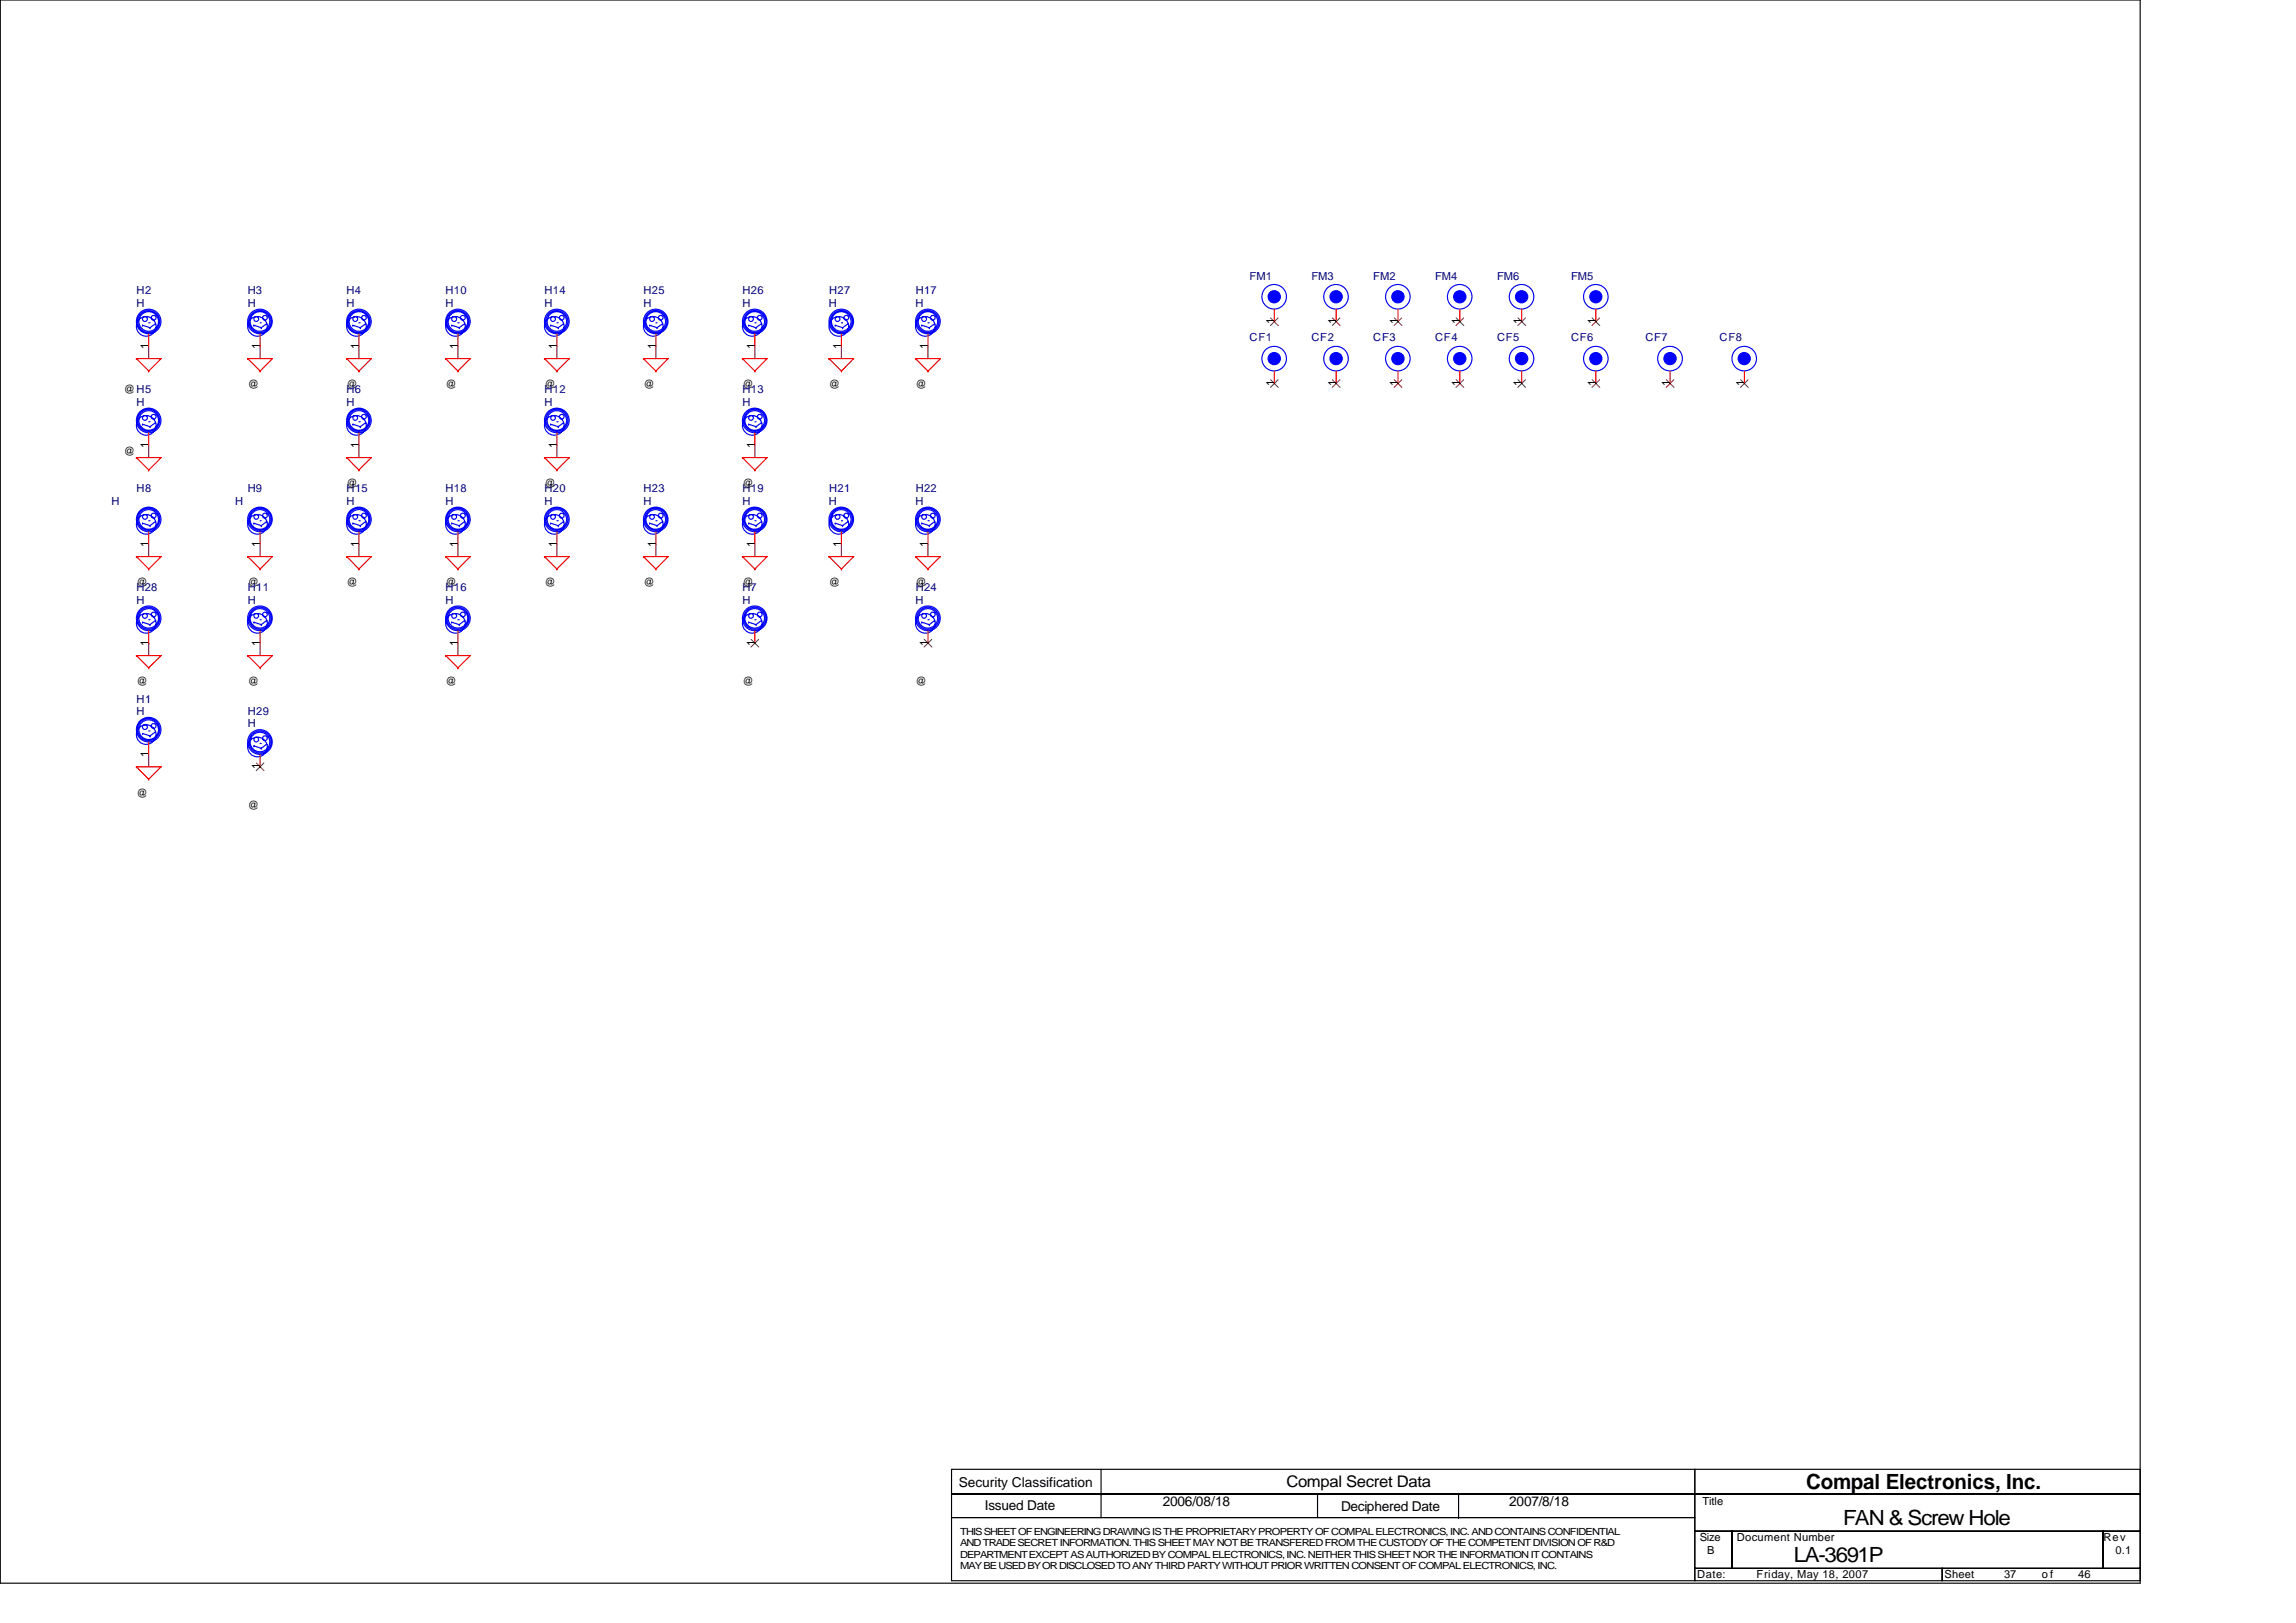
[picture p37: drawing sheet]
<svg xmlns="http://www.w3.org/2000/svg" width="297mm" height="210mm" viewBox="0 0 297 210" stroke-linecap="round" stroke-linejoin="round" font-family="sans-serif">
<defs><g id="words">
<g font-size="2.7">
<text x="233.7" y="192.6">Compal Electronics, Inc.</text>
<text x="238.5" y="197.3">FAN &amp; Screw Hole</text>
<text x="232.1" y="202.1">LA-3691P</text>
</g>
<text font-size="2.1" x="166.5" y="192.4">Compal Secret Data</text>
<g font-size="1.8">
<text x="124.1" y="192.3">Security Classification</text>
<text x="127.4" y="195.3">Issued Date</text>
<text x="150.4" y="194.9">2006/08/18</text>
<text x="173.5" y="195.5">Deciphered Date</text>
<text x="195.3" y="194.9">2007/8/18</text>
</g>
<g font-size="1.4" fill="#000080">
<text x="17.6" y="39.7">H</text>
<text x="17.7" y="38.1">H2</text>
<text x="32" y="38.1">H3</text>
<text x="32" y="39.7">H</text>
<text x="44.8" y="38.1">H4</text>
<text x="44.8" y="39.7">H</text>
<text x="57.7" y="38.1">H10</text>
<text x="57.7" y="39.7">H</text>
<text x="70.4" y="39.7">H</text>
<text x="70.5" y="38.1">H14</text>
<text x="83.2" y="39.7">H</text>
<text x="83.3" y="38.1">H25</text>
<text x="96.1" y="39.7">H</text>
<text x="96.1" y="38.1">H26</text>
<text x="107.2" y="39.7">H</text>
<text x="107.3" y="38.1">H27</text>
<text x="118.4" y="39.7">H</text>
<text x="118.5" y="38.1">H17</text>
<text x="161.7" y="36.2">FM1</text>
<text x="169.7" y="36.2">FM3</text>
<text x="177.7" y="36.2">FM2</text>
<text x="185.7" y="36.2">FM4</text>
<text x="193.7" y="36.2">FM6</text>
<text x="203.3" y="36.2">FM5</text>
<text x="161.7" y="44.2">CF1</text>
<text x="169.7" y="44.2">CF2</text>
<text x="177.7" y="44.2">CF3</text>
<text x="185.7" y="44.2">CF4</text>
<text x="193.7" y="44.2">CF5</text>
<text x="203.3" y="44.2">CF6</text>
<text x="212.9" y="44.2">CF7</text>
<text x="222.5" y="44.2">CF8</text>
<text x="17.6" y="52.5">H</text>
<text x="44.8" y="50.9">H6</text>
<text x="44.8" y="52.5">H</text>
<text x="70.4" y="52.5">H</text>
<text x="70.5" y="50.9">H12</text>
<text x="96.1" y="52.5">H</text>
<text x="96.1" y="50.9">H13</text>
<text x="14.4" y="65.3">H</text>
<text x="17.7" y="63.7">H8</text>
<text x="30.4" y="65.3">H</text>
<text x="32" y="63.7">H9</text>
<text x="44.8" y="63.7">H15</text>
<text x="44.8" y="65.3">H</text>
<text x="57.7" y="63.7">H18</text>
<text x="57.7" y="65.3">H</text>
<text x="70.4" y="65.3">H</text>
<text x="70.5" y="63.7">H20</text>
<text x="83.2" y="65.3">H</text>
<text x="83.3" y="63.7">H23</text>
<text x="96.1" y="65.3">H</text>
<text x="96.1" y="63.7">H19</text>
<text x="107.2" y="65.3">H</text>
<text x="107.3" y="63.7">H21</text>
<text x="118.4" y="65.3">H</text>
<text x="118.5" y="63.7">H22</text>
<text x="17.6" y="76.5">H28</text>
<text x="32.1" y="76.5">H11</text>
<text x="57.7" y="76.5">H16</text>
<text x="96.1" y="76.5">H7</text>
<text x="118.5" y="76.5">H24</text>
<text x="17.6" y="78.1">H</text>
<text x="32" y="78.1">H</text>
<text x="57.7" y="78.1">H</text>
<text x="96.1" y="78.1">H</text>
<text x="118.4" y="78.1">H</text>
<text x="17.6" y="92.5">H</text>
<text x="17.7" y="90.9">H1</text>
<text x="32" y="94.1">H</text>
<text x="32.1" y="92.5">H29</text>
</g>
<g font-size="1.4">
<text x="164.8" y="41.9" transform="rotate(-90 164.8 41.9)">1</text>
<text x="172.8" y="41.9" transform="rotate(-90 172.8 41.9)">1</text>
<text x="180.8" y="41.9" transform="rotate(-90 180.8 41.9)">1</text>
<text x="188.8" y="41.9" transform="rotate(-90 188.8 41.9)">1</text>
<text x="196.8" y="41.9" transform="rotate(-90 196.8 41.9)">1</text>
<text x="206.4" y="41.9" transform="rotate(-90 206.4 41.9)">1</text>
<text x="19.2" y="45.1" transform="rotate(-90 19.2 45.1)">1</text>
<text x="33.6" y="45.1" transform="rotate(-90 33.6 45.1)">1</text>
<text x="46.4" y="45.1" transform="rotate(-90 46.4 45.1)">1</text>
<text x="59.2" y="45.1" transform="rotate(-90 59.2 45.1)">1</text>
<text x="72" y="45.1" transform="rotate(-90 72 45.1)">1</text>
<text x="84.8" y="45.1" transform="rotate(-90 84.8 45.1)">1</text>
<text x="97.6" y="45.1" transform="rotate(-90 97.6 45.1)">1</text>
<text x="108.8" y="45.1" transform="rotate(-90 108.8 45.1)">1</text>
<text x="120" y="45.1" transform="rotate(-90 120 45.1)">1</text>
<text x="16" y="50.9">@H5</text>
<text x="32" y="50.2">@</text>
<text x="44.8" y="50.2">@</text>
<text x="57.7" y="50.2">@</text>
<text x="70.4" y="50.2">@</text>
<text x="83.2" y="50.2">@</text>
<text x="96.1" y="50.2">@</text>
<text x="107.2" y="50.2">@</text>
<text x="118.4" y="50.2">@</text>
<text x="164.8" y="49.9" transform="rotate(-90 164.8 49.9)">1</text>
<text x="172.8" y="49.9" transform="rotate(-90 172.8 49.9)">1</text>
<text x="180.8" y="49.9" transform="rotate(-90 180.8 49.9)">1</text>
<text x="188.8" y="49.9" transform="rotate(-90 188.8 49.9)">1</text>
<text x="196.8" y="49.9" transform="rotate(-90 196.8 49.9)">1</text>
<text x="206.4" y="49.9" transform="rotate(-90 206.4 49.9)">1</text>
<text x="216" y="49.9" transform="rotate(-90 216 49.9)">1</text>
<text x="225.7" y="49.9" transform="rotate(-90 225.7 49.9)">1</text>
<text x="16" y="58.9">@</text>
<text x="19.2" y="57.9" transform="rotate(-90 19.2 57.9)">1</text>
<text x="46.4" y="57.9" transform="rotate(-90 46.4 57.9)">1</text>
<text x="72" y="57.9" transform="rotate(-90 72 57.9)">1</text>
<text x="97.6" y="57.9" transform="rotate(-90 97.6 57.9)">1</text>
<text x="44.8" y="63.1">@</text>
<text x="70.4" y="63.1">@</text>
<text x="96.1" y="63.1">@</text>
<text x="19.2" y="70.7" transform="rotate(-90 19.2 70.7)">1</text>
<text x="33.6" y="70.7" transform="rotate(-90 33.6 70.7)">1</text>
<text x="46.4" y="70.7" transform="rotate(-90 46.4 70.7)">1</text>
<text x="59.2" y="70.7" transform="rotate(-90 59.2 70.7)">1</text>
<text x="72" y="70.7" transform="rotate(-90 72 70.7)">1</text>
<text x="84.8" y="70.7" transform="rotate(-90 84.8 70.7)">1</text>
<text x="97.6" y="70.7" transform="rotate(-90 97.6 70.7)">1</text>
<text x="108.8" y="70.7" transform="rotate(-90 108.8 70.7)">1</text>
<text x="120" y="70.7" transform="rotate(-90 120 70.7)">1</text>
<text x="17.6" y="75.9">@</text>
<text x="32" y="75.9">@</text>
<text x="44.8" y="75.9">@</text>
<text x="57.7" y="75.9">@</text>
<text x="70.4" y="75.9">@</text>
<text x="83.2" y="75.9">@</text>
<text x="96.1" y="75.9">@</text>
<text x="107.2" y="75.9">@</text>
<text x="118.4" y="75.9">@</text>
<text x="19.2" y="83.5" transform="rotate(-90 19.2 83.5)">1</text>
<text x="33.6" y="83.5" transform="rotate(-90 33.6 83.5)">1</text>
<text x="59.2" y="83.5" transform="rotate(-90 59.2 83.5)">1</text>
<text x="97.6" y="83.5" transform="rotate(-90 97.6 83.5)">1</text>
<text x="120" y="83.5" transform="rotate(-90 120 83.5)">1</text>
<text x="17.6" y="88.7">@</text>
<text x="32" y="88.7">@</text>
<text x="57.7" y="88.7">@</text>
<text x="96.1" y="88.7">@</text>
<text x="118.4" y="88.7">@</text>
<text x="19.2" y="97.9" transform="rotate(-90 19.2 97.9)">1</text>
<text x="33.6" y="99.5" transform="rotate(-90 33.6 99.5)">1</text>
<text x="17.6" y="103.1">@</text>
<text x="32" y="104.7">@</text>
<text x="220.2" y="194.8">Title</text>
<text x="219.9" y="199.4">Size</text>
<text x="220.9" y="201">B</text>
<text x="224.7" y="199.4">Document Number</text>
<text x="272.1" y="199.4">Rev</text>
<text x="273.7" y="201">0.1</text>
<text x="219.6" y="204.2">Date:</text>
<text x="227.3" y="204.2">Friday, May 18, 2007</text>
<text x="251.6" y="204.2">Sheet</text>
<text x="259.3" y="204.2">37</text>
<text x="264.2" y="204.2">of</text>
<text x="268.9" y="204.2">46</text>
</g>
<g font-size="1.3">
<text x="124.2" y="198.6">THIS SHEET OF ENGINEERING DRAWING IS THE PROPRIETARY PROPERTY OF COMPAL ELECTRONICS, INC. AND CONTAINS CONFIDENTIAL</text>
<text x="124.2" y="200.1">AND TRADE SECRET INFORMATION. THIS SHEET MAY NOT BE TRANSFERED FROM THE CUSTODY OF THE COMPETENT DIVISION OF R&amp;D</text>
<text x="124.2" y="201.5">DEPARTMENT EXCEPT AS AUTHORIZED BY COMPAL ELECTRONICS, INC. NEITHER THIS SHEET NOR THE INFORMATION IT CONTAINS</text>
<text x="124.2" y="203">MAY BE USED BY OR DISCLOSED TO ANY THIRD PARTY WITHOUT PRIOR WRITTEN CONSENT OF COMPAL ELECTRONICS, INC.</text>
</g>
</g></defs>
<g fill="none" stroke="#000" stroke-width=".15">
<path d="M0 0h276.9v204.8h-276.9zM123.1 190.1h96.2v3.2h-96.2zM123.1 193.3h96.2v3h-96.2zM123.1 196.3h96.2v8.2h-96.2zM142.4 193.3h.1M142.4 193.3v3M142.4 190.1v3.2M170.5 193.3v3M188.7 196.3h.1M188.7 193.3v3M219.3 190.1h57.6v3.2h-57.6zM219.3 193.3h57.6v4.8h-57.6z"/>
<path d="M219.3 198.1h4.8v4.8h-4.8zM224.1 198.1h48v4.8h-48zM272.1 198.1h4.8v4.8h-4.8zM219.3 202.9h32v1.6h-32zM251.3 202.9h25.6v1.6h-25.6z"/>
</g>
<g fill="none" stroke="#800040" stroke-width=".15">
<path d="M19.2 44.8v1.6M19.2 57.6v1.6M33.7 44.8v1.6M46.4 44.8v1.6M46.4 57.6v1.6M59.2 44.8v1.6M72 44.8v1.6M72 57.6v1.6M84.9 44.8v1.6M97.7 44.8v1.6M97.7 57.6v1.6M108.9 44.8v1.6"/>
<path d="M120.1 44.8v1.6M19.2 70.4v1.6M33.7 70.4v1.6M46.4 70.4v1.6M59.2 70.4v1.6M72 70.4v1.6M84.9 70.4v1.6M97.7 70.4v1.6M108.9 70.4v1.6M120.1 70.4v1.6M19.2 97.6v1.6M19.2 83.2h.1"/>
<path d="M19.2 83.2v1.6M33.7 83.2v1.6M59.2 83.2v1.6"/>
</g>
<g fill="none" stroke="#f00" stroke-width=".15">
<path d="M17.6 46.4h3.2l-1.6 1.6M17.6 46.4h.1M17.6 59.2h3.2l-1.6 1.6M17.6 59.2h.1M17.6 46.4l1.6 1.6M17.6 59.2l1.6 1.6M19.2 48h.1M19.2 43.2v1.6M19.2 56v1.6M32 46.4h3.2l-1.5 1.6M32 46.4h.1M32 46.4l1.7 1.6"/>
<path d="M33.7 48h.1M33.7 43.2v1.6M44.8 46.4h3.2l-1.6 1.6M44.8 46.4h.1M44.8 59.2h3.2l-1.6 1.6M44.8 59.2h.1M44.8 46.4l1.6 1.6M44.8 59.2l1.6 1.6M46.4 48h.1M46.4 43.2v1.6M46.4 56v1.6M57.7 46.4h3.2l-1.7 1.6"/>
<path d="M57.7 46.4h.1M57.7 46.4l1.5 1.6M59.2 48h.1M59.2 43.2v1.6M70.4 46.4h3.3l-1.7 1.6M70.4 46.4h.1M70.4 59.2h3.3l-1.7 1.6M70.4 59.2h.1M70.4 46.4l1.6 1.6M70.4 59.2l1.6 1.6M72 48h.1M72 43.2v1.6"/>
<path d="M72 56v1.6M83.2 46.4h3.2l-1.5 1.6M83.2 46.4h.1M83.2 46.4l1.7 1.6M84.9 48h.1M84.9 43.2v1.6M96.1 46.4h3.1l-1.5 1.6M96.1 46.4h.1M96.1 59.2h3.1l-1.5 1.6M96.1 59.2h.1M96.1 46.4l1.6 1.6M96.1 59.2l1.6 1.6"/>
<path d="M97.7 48h.1M97.7 43.2v1.6M97.7 56v1.6M107.2 46.4h3.2l-1.5 1.6M107.2 46.4h.1M107.2 46.4l1.7 1.6M108.9 48h.1M108.9 43.2v1.6M118.4 46.4h3.3l-1.6 1.6M118.4 46.4h.1M118.4 46.4l1.7 1.6M120.1 48h.1"/>
<path d="M120.1 43.2v1.6M164.9 40v1.6M164.9 48v1.6M172.9 40v1.6M172.9 48v1.6M180.9 40v1.6M180.9 48v1.6M188.9 40v1.6M188.9 48v1.6M196.9 40v1.6M196.9 48v1.6M206.5 40v1.6"/>
<path d="M206.5 48v1.6M216.1 48v1.6M225.7 48v1.6M17.6 72h3.2l-1.6 1.6M17.6 72h.1M17.6 72l1.6 1.6M19.2 60.8h.1M19.2 73.6h.1M19.2 68.8v1.6M32 72h3.2l-1.5 1.6M32 72h.1M32 72l1.7 1.6"/>
<path d="M33.7 73.6h.1M33.7 68.8v1.6M44.8 72h3.2l-1.6 1.6M44.8 72h.1M44.8 72l1.6 1.6M46.4 60.8h.1M46.4 73.6h.1M46.4 68.8v1.6M57.7 72h3.2l-1.7 1.6M57.7 72h.1M57.7 72l1.5 1.6M59.2 73.6h.1"/>
<path d="M59.2 68.8v1.6M70.4 72h3.3l-1.7 1.6M70.4 72h.1M70.4 72l1.6 1.6M72 60.8h.1M72 73.6h.1M72 68.8v1.6M83.2 72h3.2l-1.5 1.6M83.2 72h.1M83.2 72l1.7 1.6M84.9 73.6h.1M84.9 68.8v1.6"/>
<path d="M96.1 72h3.1l-1.5 1.6M96.1 72h.1M96.1 72l1.6 1.6M97.7 60.8h.1M97.7 73.6h.1M97.7 68.8v1.6M107.2 72h3.2l-1.5 1.6M107.2 72h.1M107.2 72l1.7 1.6M108.9 73.6h.1M108.9 68.8v1.6M118.4 72h3.3l-1.6 1.6"/>
<path d="M118.4 72h.1M118.4 72l1.7 1.6M120.1 73.6h.1M120.1 68.8v1.6M17.6 84.8h3.2l-1.6 1.6M17.6 84.8h.1M17.6 99.2h3.2l-1.6 1.6M17.6 99.2h.1M17.6 84.8l1.6 1.6M17.6 99.2l1.6 1.6M19.2 86.4h.1M19.2 81.6v1.6"/>
<path d="M19.2 96v1.6M32 84.8h3.2l-1.5 1.6M32 84.8h.1M32 84.8l1.7 1.6M33.7 86.4h.1M33.7 81.6v1.6M33.7 97.6v1.6M57.7 84.8h3.2l-1.7 1.6M57.7 84.8h.1M57.7 84.8l1.5 1.6M59.2 86.4h.1M59.2 81.6v1.6"/>
<path d="M97.7 81.6v1.6M120.1 81.6v1.6M19.2 100.8h.1"/>
</g>
<g fill="#00f" stroke="#00f" stroke-width=".15">
<circle cx="206.5" cy="38.4" r=".78"/>
<circle cx="180.9" cy="38.4" r=".79"/>
<circle cx="206.5" cy="46.4" r=".78"/>
<circle cx="225.7" cy="46.4" r=".78"/>
<circle cx="164.9" cy="46.4" r=".79"/>
<circle cx="196.9" cy="38.4" r=".79"/>
<circle cx="172.9" cy="38.4" r=".79"/>
<circle cx="180.9" cy="46.4" r=".79"/>
<circle cx="196.9" cy="46.4" r=".79"/>
<circle cx="172.9" cy="46.4" r=".79"/>
<circle cx="188.9" cy="38.4" r=".79"/>
<circle cx="216.1" cy="46.4" r=".79"/>
<circle cx="188.9" cy="46.4" r=".79"/>
<circle cx="164.9" cy="38.4" r=".79"/>
</g>
<g fill="none" stroke="#00f" stroke-width=".15">
<path d="M18.4 54.9h.1M18.4 42.1h.1M18.4 54.9l1 .3M18.4 42.1l1 .3M19.2 54.6h.2M19.2 41.8h.2M19.4 55.2h.1M19.4 42.4h.1M20 54.7l-.6 .5M20 41.9l-.6 .5M32.8 42.1h.1M32.8 42.1l1 .3"/>
<path d="M33.7 41.8h.1M33.8 42.4h.1M34.4 41.9l-.6 .5M45.7 42.1h.1M45.7 54.9h.1M45.7 42.1l.9 .3M45.7 54.9l.9 .3M46.4 41.8h.2M46.4 54.6h.2M46.6 42.4h.1M46.6 55.2h.1M47.2 41.9l-.6 .5"/>
<path d="M47.2 54.7l-.6 .5M58.4 42.1h.1M58.4 42.1l1 .3M59.2 41.8h.2M59.4 42.4h.1M60 41.9l-.6 .5M71.2 42.1h.1M71.2 54.9h.1M71.2 42.1l1 .3M71.2 54.9l1 .3M72 41.8h.2M72 54.6h.2"/>
<path d="M72.2 42.4h.1M72.2 55.2h.1M72.9 41.9l-.7 .5M72.9 54.7l-.7 .5M84 42.1h.1M84 42.1l1 .3M84.9 41.8h.1M85 42.4h.1M85.7 41.9l-.7 .5M96.9 42.1h.1M96.9 54.9h.1M96.9 42.1l.9 .3"/>
<path d="M96.9 54.9l.9 .3M97.7 41.8h.1M97.7 54.6h.1M97.8 42.4h.1M97.8 55.2h.1M98.4 41.9l-.6 .5M98.4 54.7l-.6 .5M108.1 42.1h.1M108.1 42.1l.9 .3M108.9 41.8h.1M109 42.4h.1M109.7 41.9l-.7 .5"/>
<path d="M119.2 42.1h.1M119.2 42.1l1 .3M120.1 41.8h.1M120.2 42.4h.1M120.9 41.9l-.7 .5M18.4 67.7h.1M18.4 67.7l1 .3M19.2 67.4h.2M19.4 68h.1M20 67.5l-.6 .5M32.8 67.7h.1M32.8 67.7l1 .3"/>
<path d="M33.7 67.4h.1M33.8 68h.1M34.4 67.5l-.6 .5M45.7 67.7h.1M45.7 67.7l.9 .3M46.4 67.4h.2M46.6 68h.1M47.2 67.5l-.6 .5M58.4 67.7h.1M58.4 67.7l1 .3M59.2 67.4h.2M59.4 68h.1"/>
<path d="M60 67.5l-.6 .5M71.2 67.7h.1M71.2 67.7l1 .3M72 67.4h.2M72.2 68h.1M72.9 67.5l-.7 .5M84 67.7h.1M84 67.7l1 .3M84.9 67.4h.1M85 68h.1M85.7 67.5l-.7 .5M96.9 67.7h.1"/>
<path d="M96.9 67.7l.9 .3M97.7 67.4h.1M97.8 68h.1M98.4 67.5l-.6 .5M108.1 67.7h.1M108.1 67.7l.9 .3M108.9 67.4h.1M109 68h.1M109.7 67.5l-.7 .5M119.2 67.7h.1M119.2 67.7l1 .3M120.1 67.4h.1"/>
<path d="M120.2 68h.1M120.9 67.5l-.7 .5M18.4 80.5h.1M18.4 94.9h.1M18.4 80.5l1 .3M18.4 94.9l1 .3M19.2 80.2h.2M19.2 94.6h.2M19.4 80.8h.1M19.4 95.2h.1M20 80.3l-.6 .5M20 94.7l-.6 .5"/>
<path d="M32.8 96.5h.1M32.8 80.5h.1M32.8 96.5l1 .3M32.8 80.5l1 .3M33.7 96.2h.1M33.7 80.2h.1M33.8 96.8h.1M33.8 80.8h.1M34.4 96.3l-.6 .5M34.4 80.3l-.6 .5M58.4 80.5h.1M58.4 80.5l1 .3"/>
<path d="M59.2 80.2h.2M59.4 80.8h.1M60 80.3l-.6 .5M96.9 80.5h.1M96.9 80.5l.9 .3M97.7 80.2h.1M97.8 80.8h.1M98.4 80.3l-.6 .5M119.2 80.5h.1M119.2 80.5l1 .3M120.1 80.2h.1M120.2 80.8h.1"/>
<path d="M120.9 80.3l-.7 .5"/>
<circle cx="164.8" cy="38.4" r="1.59"/>
<circle cx="172.8" cy="38.4" r="1.59"/>
<circle cx="180.8" cy="38.4" r="1.59"/>
<circle cx="188.8" cy="38.4" r="1.59"/>
<circle cx="196.8" cy="38.4" r="1.59"/>
<circle cx="206.5" cy="38.4" r="1.59"/>
<circle cx="18.7" cy="41.3" r=".32"/>
<circle cx="18.8" cy="54.1" r=".31"/>
<circle cx="18.9" cy="55" r="1.27"/>
<circle cx="18.9" cy="42.2" r="1.27"/>
<circle cx="19.2" cy="54.4" r="1.43"/>
<circle cx="19.2" cy="41.6" r="1.43"/>
<circle cx="19.2" cy="41.6" r="1.27"/>
<circle cx="19.2" cy="54.4" r="1.27"/>
<circle cx="19.2" cy="54.4" r="1.59"/>
<circle cx="19.2" cy="41.6" r="1.59"/>
<circle cx="19.9" cy="53.9" r=".31"/>
<circle cx="19.9" cy="41.1" r=".31"/>
<circle cx="33.1" cy="41.3" r=".32"/>
<circle cx="33.3" cy="42.2" r="1.27"/>
<circle cx="33.6" cy="41.6" r="1.27"/>
<circle cx="33.6" cy="41.6" r="1.59"/>
<circle cx="33.6" cy="41.6" r="1.43"/>
<circle cx="34.3" cy="41.1" r=".31"/>
<circle cx="46" cy="41.3" r=".32"/>
<circle cx="46" cy="54.1" r=".31"/>
<circle cx="46.1" cy="55" r="1.27"/>
<circle cx="46.1" cy="42.2" r="1.27"/>
<circle cx="46.4" cy="54.4" r="1.43"/>
<circle cx="46.4" cy="41.6" r="1.43"/>
<circle cx="46.4" cy="41.6" r="1.27"/>
<circle cx="46.4" cy="54.4" r="1.27"/>
<circle cx="46.4" cy="54.4" r="1.59"/>
<circle cx="46.4" cy="41.6" r="1.59"/>
<circle cx="47.1" cy="53.9" r=".31"/>
<circle cx="47.1" cy="41.1" r=".31"/>
<circle cx="58.8" cy="41.3" r=".32"/>
<circle cx="58.9" cy="42.2" r="1.27"/>
<circle cx="59.2" cy="41.6" r="1.43"/>
<circle cx="59.2" cy="41.6" r="1.27"/>
<circle cx="59.2" cy="41.6" r="1.59"/>
<circle cx="59.9" cy="41.1" r=".31"/>
<circle cx="71.5" cy="41.3" r=".32"/>
<circle cx="71.5" cy="54.1" r=".31"/>
<circle cx="71.7" cy="55" r="1.27"/>
<circle cx="71.7" cy="42.2" r="1.27"/>
<circle cx="72" cy="41.6" r="1.27"/>
<circle cx="72" cy="54.4" r="1.27"/>
<circle cx="72" cy="54.4" r="1.43"/>
<circle cx="72" cy="41.6" r="1.43"/>
<circle cx="72" cy="54.4" r="1.6"/>
<circle cx="72" cy="41.6" r="1.6"/>
<circle cx="72.7" cy="53.9" r=".31"/>
<circle cx="72.7" cy="41.1" r=".31"/>
<circle cx="84.3" cy="41.3" r=".32"/>
<circle cx="84.5" cy="42.2" r="1.27"/>
<circle cx="84.8" cy="41.6" r="1.27"/>
<circle cx="84.8" cy="41.6" r="1.59"/>
<circle cx="84.8" cy="41.6" r="1.43"/>
<circle cx="85.5" cy="41.1" r=".31"/>
<circle cx="97.2" cy="41.3" r=".32"/>
<circle cx="97.2" cy="54.1" r=".31"/>
<circle cx="97.3" cy="55" r="1.27"/>
<circle cx="97.3" cy="42.2" r="1.27"/>
<circle cx="97.6" cy="41.6" r="1.27"/>
<circle cx="97.6" cy="54.4" r="1.27"/>
<circle cx="97.6" cy="54.4" r="1.59"/>
<circle cx="97.6" cy="41.6" r="1.59"/>
<circle cx="97.6" cy="41.6" r="1.43"/>
<circle cx="97.6" cy="54.4" r="1.43"/>
<circle cx="98.3" cy="53.9" r=".31"/>
<circle cx="98.3" cy="41.1" r=".31"/>
<circle cx="108.4" cy="41.3" r=".32"/>
<circle cx="108.5" cy="42.2" r="1.27"/>
<circle cx="108.8" cy="41.6" r="1.27"/>
<circle cx="108.8" cy="41.6" r="1.59"/>
<circle cx="108.8" cy="41.6" r="1.43"/>
<circle cx="109.5" cy="41.1" r=".31"/>
<circle cx="119.5" cy="41.3" r=".32"/>
<circle cx="119.7" cy="42.2" r="1.27"/>
<circle cx="120" cy="41.6" r="1.27"/>
<circle cx="120" cy="41.6" r="1.43"/>
<circle cx="120" cy="41.6" r="1.6"/>
<circle cx="120.7" cy="41.1" r=".31"/>
<circle cx="164.8" cy="46.4" r="1.59"/>
<circle cx="172.8" cy="46.4" r="1.59"/>
<circle cx="180.8" cy="46.4" r="1.59"/>
<circle cx="188.8" cy="46.4" r="1.59"/>
<circle cx="196.8" cy="46.4" r="1.59"/>
<circle cx="206.5" cy="46.4" r="1.59"/>
<circle cx="216.1" cy="46.4" r="1.6"/>
<circle cx="225.7" cy="46.4" r="1.59"/>
<circle cx="18.8" cy="79.7" r=".31"/>
<circle cx="18.8" cy="66.9" r=".31"/>
<circle cx="18.9" cy="67.8" r="1.27"/>
<circle cx="19.2" cy="67.2" r="1.43"/>
<circle cx="19.2" cy="80" r="1.43"/>
<circle cx="19.2" cy="80" r="1.6"/>
<circle cx="19.2" cy="67.2" r="1.27"/>
<circle cx="19.2" cy="67.2" r="1.59"/>
<circle cx="19.9" cy="66.7" r=".32"/>
<circle cx="19.9" cy="79.5" r=".31"/>
<circle cx="33.2" cy="79.7" r=".31"/>
<circle cx="33.2" cy="66.9" r=".31"/>
<circle cx="33.3" cy="67.8" r="1.27"/>
<circle cx="33.6" cy="80" r="1.6"/>
<circle cx="33.6" cy="67.2" r="1.27"/>
<circle cx="33.6" cy="67.2" r="1.59"/>
<circle cx="33.6" cy="67.2" r="1.43"/>
<circle cx="33.6" cy="80" r="1.43"/>
<circle cx="34.3" cy="66.7" r=".32"/>
<circle cx="34.3" cy="79.5" r=".31"/>
<circle cx="46" cy="66.9" r=".31"/>
<circle cx="46.1" cy="67.8" r="1.27"/>
<circle cx="46.4" cy="67.2" r="1.43"/>
<circle cx="46.4" cy="67.2" r="1.27"/>
<circle cx="46.4" cy="67.2" r="1.59"/>
<circle cx="47.1" cy="66.7" r=".32"/>
<circle cx="58.8" cy="79.7" r=".31"/>
<circle cx="58.8" cy="66.9" r=".31"/>
<circle cx="58.9" cy="67.8" r="1.27"/>
<circle cx="59.2" cy="80" r="1.43"/>
<circle cx="59.2" cy="67.2" r="1.43"/>
<circle cx="59.2" cy="80" r="1.6"/>
<circle cx="59.2" cy="67.2" r="1.27"/>
<circle cx="59.2" cy="67.2" r="1.59"/>
<circle cx="59.9" cy="66.7" r=".32"/>
<circle cx="59.9" cy="79.5" r=".31"/>
<circle cx="71.5" cy="66.9" r=".31"/>
<circle cx="71.7" cy="67.8" r="1.27"/>
<circle cx="72" cy="67.2" r="1.27"/>
<circle cx="72" cy="67.2" r="1.43"/>
<circle cx="72" cy="67.2" r="1.6"/>
<circle cx="72.7" cy="66.7" r=".32"/>
<circle cx="84.4" cy="66.9" r=".31"/>
<circle cx="84.5" cy="67.8" r="1.27"/>
<circle cx="84.8" cy="67.2" r="1.27"/>
<circle cx="84.8" cy="67.2" r="1.59"/>
<circle cx="84.8" cy="67.2" r="1.43"/>
<circle cx="85.5" cy="66.7" r=".32"/>
<circle cx="97.2" cy="66.9" r=".31"/>
<circle cx="97.2" cy="79.7" r=".31"/>
<circle cx="97.3" cy="67.8" r="1.27"/>
<circle cx="97.6" cy="80" r="1.6"/>
<circle cx="97.6" cy="67.2" r="1.27"/>
<circle cx="97.6" cy="67.2" r="1.59"/>
<circle cx="97.6" cy="80" r="1.43"/>
<circle cx="97.6" cy="67.2" r="1.43"/>
<circle cx="98.3" cy="66.7" r=".32"/>
<circle cx="98.3" cy="79.5" r=".31"/>
<circle cx="108.4" cy="66.9" r=".31"/>
<circle cx="108.5" cy="67.8" r="1.27"/>
<circle cx="108.8" cy="67.2" r="1.27"/>
<circle cx="108.8" cy="67.2" r="1.59"/>
<circle cx="108.8" cy="67.2" r="1.43"/>
<circle cx="109.5" cy="66.7" r=".32"/>
<circle cx="119.6" cy="66.9" r=".31"/>
<circle cx="119.6" cy="79.7" r=".31"/>
<circle cx="119.7" cy="67.8" r="1.27"/>
<circle cx="120" cy="67.2" r="1.27"/>
<circle cx="120" cy="80" r="1.6"/>
<circle cx="120" cy="80" r="1.26"/>
<circle cx="120" cy="67.2" r="1.43"/>
<circle cx="120" cy="80" r="1.43"/>
<circle cx="120" cy="67.2" r="1.6"/>
<circle cx="120.7" cy="66.7" r=".32"/>
<circle cx="120.7" cy="79.5" r=".31"/>
<circle cx="18.8" cy="94.1" r=".31"/>
<circle cx="18.9" cy="95" r="1.27"/>
<circle cx="18.9" cy="80.6" r="1.27"/>
<circle cx="19.2" cy="94.4" r="1.43"/>
<circle cx="19.2" cy="94.4" r="1.27"/>
<circle cx="19.2" cy="94.4" r="1.59"/>
<circle cx="19.2" cy="80" r="1.27"/>
<circle cx="19.9" cy="93.9" r=".31"/>
<circle cx="33.2" cy="95.7" r=".31"/>
<circle cx="33.3" cy="96.6" r="1.27"/>
<circle cx="33.3" cy="80.6" r="1.27"/>
<circle cx="33.6" cy="96" r="1.6"/>
<circle cx="33.6" cy="96" r="1.27"/>
<circle cx="33.6" cy="80" r="1.27"/>
<circle cx="33.6" cy="96" r="1.43"/>
<circle cx="34.3" cy="95.5" r=".31"/>
<circle cx="58.9" cy="80.6" r="1.27"/>
<circle cx="59.2" cy="80" r="1.27"/>
<circle cx="97.3" cy="80.6" r="1.27"/>
<circle cx="97.6" cy="80" r="1.27"/>
<circle cx="119.7" cy="80.6" r="1.27"/>
</g>
<g fill="none" stroke="#804000" stroke-width=".13">
<path d="M164.4 49.1l1 1M164.4 41.1l1 1M165.4 49.1l-1 1M165.4 41.1l-1 1M172.4 41.1l1 1M172.4 49.1l1 1M173.4 49.1l-1 1M173.4 41.1l-1 1M180.4 41.1l1 1M180.4 49.1l1 1M181.4 41.1l-1 1M181.4 49.1l-1 1"/>
<path d="M188.4 41.1l1 1M188.4 49.1l1 1M189.4 41.1l-1 1M189.4 49.1l-1 1M196.4 41.1l1 1M196.4 49.1l1 1M197.4 41.1l-1 1M197.4 49.1l-1 1M206 41.1l1 1M206 49.1l1 1M206.9 41.1l-1 1M206.9 49.1l-1 1"/>
<path d="M215.6 49.1l1 1M216.6 49.1l-1 1M225.2 49.1l1 1M226.2 49.1l-1 1M33.2 98.7l1 1M34.1 98.7l-1 1M97.2 82.7l1 1M98.1 82.7l-.9 1M119.6 82.7l1 1M120.5 82.7l-1 1"/>
</g>
<use href="#words"/>
</svg>
